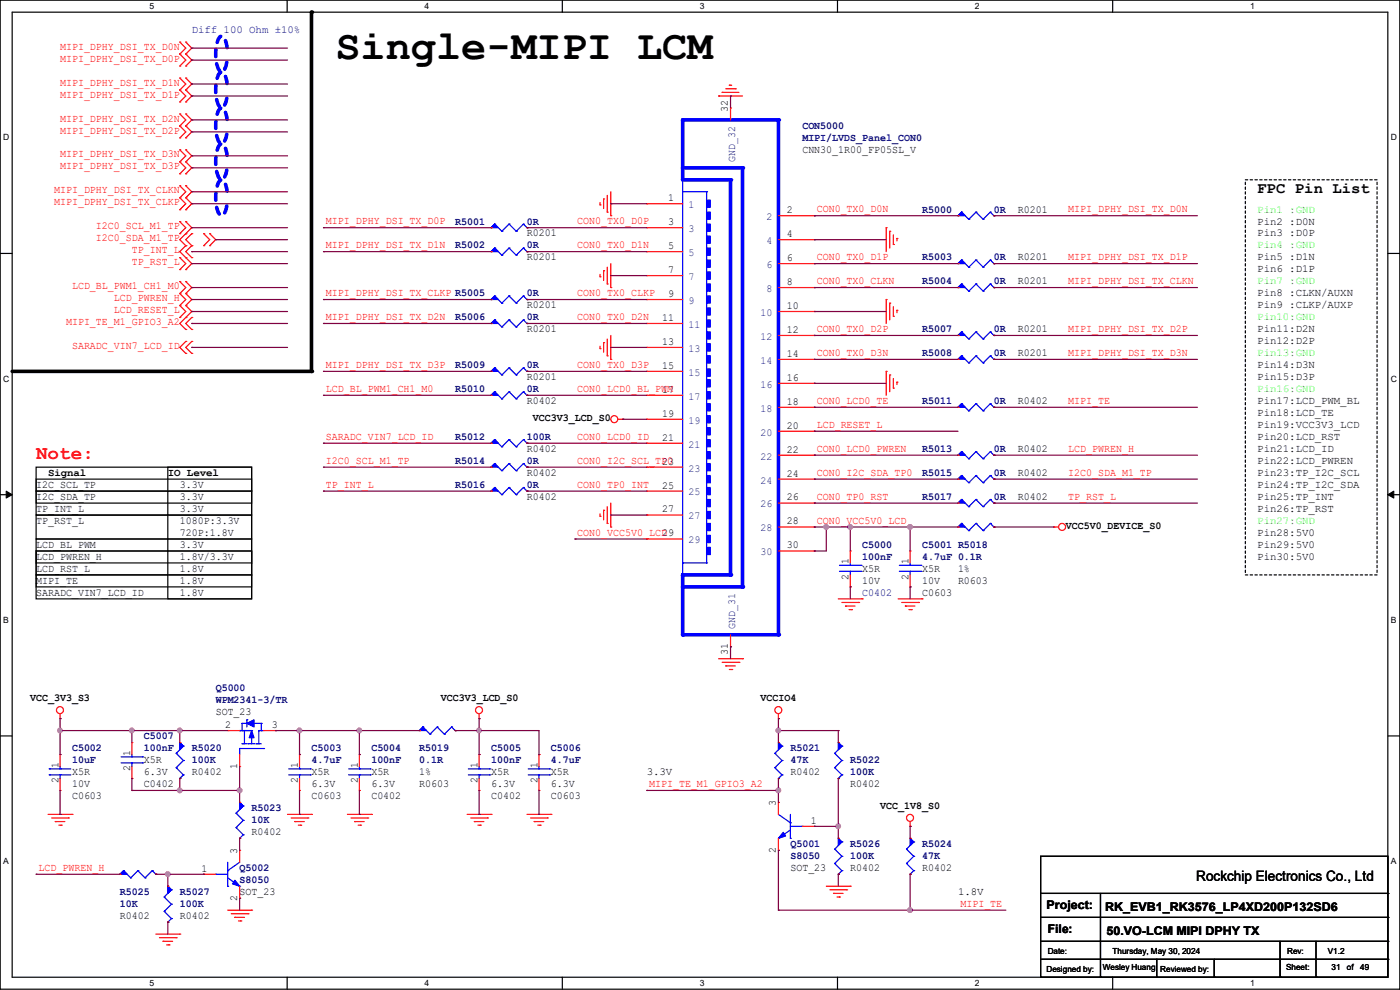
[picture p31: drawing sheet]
<svg xmlns="http://www.w3.org/2000/svg" width="297mm" height="210mm" viewBox="0 0 297 210" stroke-linecap="round" stroke-linejoin="round" font-family="sans-serif">
<defs><g id="words">
<text font-size="8.9" x="71.2" y="12.5">Single-MIPI LCM</text>
<text font-size="4.1" fill="#f00" x="7.7" y="97.5">Note:</text>
<text font-size="3.3" x="266.7" y="40.9">FPC Pin List</text>
<text font-size="3" x="253.8" y="186.9">Rockchip Electronics Co., Ltd</text>
<g font-size="2.5">
<text x="222" y="192.9">Project:</text>
<text x="222.3" y="198">File:</text>
<text x="234.5" y="193.2">RK_EVB1_RK3576_LP4XD200P132SD6</text>
<text x="234.7" y="198.2">50.VO-LCM MIPI DPHY TX</text>
</g>
<g font-size="2.3" fill="#f00">
<text x="12.7" y="10.5">MIPI_DPHY_DSI_TX_D0N</text>
<text x="12.7" y="13.1">MIPI_DPHY_DSI_TX_D0P</text>
<text x="12.7" y="18.2">MIPI_DPHY_DSI_TX_D1N</text>
<text x="12.7" y="20.7">MIPI_DPHY_DSI_TX_D1P</text>
<text x="12.7" y="25.8">MIPI_DPHY_DSI_TX_D2N</text>
<text x="12.7" y="28.3">MIPI_DPHY_DSI_TX_D2P</text>
<text x="12.7" y="33.4">MIPI_DPHY_DSI_TX_D3N</text>
<text x="12.7" y="35.9">MIPI_DPHY_DSI_TX_D3P</text>
<text x="11.5" y="41">MIPI_DPHY_DSI_TX_CLKN</text>
<text x="11.5" y="43.6">MIPI_DPHY_DSI_TX_CLKP</text>
<text x="69.1" y="47.6">MIPI_DPHY_DSI_TX_D0P</text>
<text x="122.5" y="47.6">CON0_TX0_D0P</text>
<text x="173.3" y="45">CON0_TX0_D0N</text>
<text x="226.6" y="45">MIPI_DPHY_DSI_TX_D0N</text>
<text x="20.4" y="51.2">I2C0_SDA_M1_TP</text>
<text x="20.4" y="48.6">I2C0_SCL_M1_TP</text>
<text x="28" y="53.7">TP_INT_L</text>
<text x="69.1" y="52.7">MIPI_DPHY_DSI_TX_D1N</text>
<text x="122.5" y="52.7">CON0_TX0_D1N</text>
<text x="28" y="56.3">TP_RST_L</text>
<text x="173.3" y="55.2">CON0_TX0_D1P</text>
<text x="226.6" y="55.2">MIPI_DPHY_DSI_TX_D1P</text>
<text x="15.3" y="61.3">LCD_BL_PWM1_CH1_M0</text>
<text x="24.2" y="63.9">LCD_PWREN_H</text>
<text x="69.1" y="62.8">MIPI_DPHY_DSI_TX_CLKP R5005</text>
<text x="122.5" y="62.8">CON0_TX0_CLKP</text>
<text x="173.3" y="60.3">CON0_TX0_CLKN</text>
<text x="226.6" y="60.3">MIPI_DPHY_DSI_TX_CLKN</text>
<text x="14" y="69">MIPI_TE_M1_GPIO3_A2</text>
<text x="24.2" y="66.4">LCD_RESET_L</text>
<text x="69.1" y="67.9">MIPI_DPHY_DSI_TX_D2N</text>
<text x="122.5" y="67.9">CON0_TX0_D2N</text>
<text x="173.3" y="70.4">CON0_TX0_D2P</text>
<text x="226.6" y="70.4">MIPI_DPHY_DSI_TX_D2P</text>
<text x="15.3" y="74">SARADC_VIN7_LCD_ID</text>
<text x="173.3" y="75.5">CON0_TX0_D3N</text>
<text x="226.6" y="75.5">MIPI_DPHY_DSI_TX_D3N</text>
<text x="69.1" y="78.1">MIPI_DPHY_DSI_TX_D3P</text>
<text x="69.1" y="83.1">LCD_BL_PWM1_CH1_M0</text>
<text x="122.5" y="78.1">CON0_TX0_D3P</text>
<text x="122.5" y="83.1">CON0_LCD0_BL_PWM</text>
<text x="173.3" y="85.7">CON0_LCD0_TE</text>
<text x="226.6" y="85.7">MIPI_TE</text>
<text x="69.1" y="93.3">SARADC_VIN7_LCD_ID</text>
<text x="122.5" y="93.3">CON0_LCD0_ID</text>
<text x="173.3" y="95.8">CON0_LCD0_PWREN</text>
<text x="173.3" y="90.8">LCD_RESET_L</text>
<text x="226.6" y="95.8">LCD_PWREN_H</text>
<text x="69.1" y="98.4">I2C0_SCL_M1_TP</text>
<text x="122.5" y="98.4">CON0_I2C_SCL_TP0</text>
<text x="173.3" y="100.9">CON0_I2C_SDA_TP0</text>
<text x="226.6" y="100.9">I2C0_SDA_M1_TP</text>
<text x="69.1" y="103.5">TP_INT_L</text>
<text x="122.5" y="103.5">CON0_TP0_INT</text>
<text x="173.3" y="106">CON0_TP0_RST</text>
<text x="226.6" y="106">TP_RST_L</text>
<text x="122.5" y="113.6">CON0_VCC5V0_LCD29</text>
<text x="173.3" y="111.1">CON0_VCC5V0_LCD</text>
<text x="137.7" y="167">MIPI_TE_M1_GPIO3_A2</text>
<text x="8.2" y="184.7">LCD_PWREN_H</text>
<text x="203.8" y="192.4">MIPI_TE</text>
</g>
<g font-size="2.3" fill="#000080">
<text x="40.7" y="7">Diff 100 Ohm ±10%</text>
<text x="170.2" y="27.3">CON5000</text>
<text x="170.2" y="29.8">MIPI/LVDS_Panel_CON0</text>
<text x="96.6" y="47.6">R5001</text>
<text x="111.8" y="47.6">0R</text>
<text x="195.6" y="45.1">R5000</text>
<text x="210.9" y="45.1">0R</text>
<text x="96.6" y="52.7">R5002</text>
<text x="111.8" y="52.7">0R</text>
<text x="195.6" y="55.2">R5003</text>
<text x="210.9" y="55.2">0R</text>
<text x="111.8" y="62.9">0R</text>
<text x="195.6" y="60.3">R5004</text>
<text x="210.9" y="60.3">0R</text>
<text x="96.6" y="67.9">R5006</text>
<text x="111.8" y="67.9">0R</text>
<text x="195.6" y="70.5">R5007</text>
<text x="210.9" y="70.5">0R</text>
<text x="195.6" y="75.6">R5008</text>
<text x="210.9" y="75.6">0R</text>
<text x="96.6" y="83.2">R5010</text>
<text x="96.6" y="78.1">R5009</text>
<text x="111.8" y="83.2">0R</text>
<text x="111.8" y="78.1">0R</text>
<text x="195.6" y="85.7">R5011</text>
<text x="210.9" y="85.7">0R</text>
<text x="96.6" y="93.3">R5012</text>
<text x="111.8" y="93.3">100R</text>
<text x="195.6" y="95.9">R5013</text>
<text x="210.9" y="95.9">0R</text>
<text x="96.6" y="98.4">R5014</text>
<text x="111.8" y="98.4">0R</text>
<text x="195.6" y="101">R5015</text>
<text x="210.9" y="101">0R</text>
<text x="96.6" y="103.5">R5016</text>
<text x="111.8" y="103.5">0R</text>
<text x="195.6" y="106">R5017</text>
<text x="210.9" y="106">0R</text>
<text x="182.9" y="116.2">C5000</text>
<text x="182.9" y="118.7">100nF</text>
<text x="195.6" y="116.2">C5001 R5018</text>
<text x="195.6" y="118.7">4.7uF 0.1R</text>
<text x="182.9" y="126.4">C0402</text>
<text x="45.8" y="146.7">Q5000</text>
<text x="45.8" y="149.2">WPM2341-3/TR</text>
<text x="15.3" y="159.4">C5002</text>
<text x="15.3" y="161.9">10uF</text>
<text x="30.5" y="156.8">C5007</text>
<text x="30.5" y="159.4">100nF</text>
<text x="40.7" y="159.4">R5020</text>
<text x="40.7" y="161.9">100K</text>
<text x="66.1" y="159.4">C5003</text>
<text x="66.1" y="161.9">4.7uF</text>
<text x="78.8" y="159.4">C5004</text>
<text x="78.8" y="161.9">100nF</text>
<text x="88.9" y="159.4">R5019</text>
<text x="88.9" y="161.9">0.1R</text>
<text x="104.2" y="159.4">C5005</text>
<text x="104.2" y="161.9">100nF</text>
<text x="116.9" y="159.4">C5006</text>
<text x="116.9" y="161.9">4.7uF</text>
<text x="167.7" y="159.4">R5021</text>
<text x="167.7" y="161.9">47K</text>
<text x="180.4" y="161.9">R5022</text>
<text x="180.4" y="164.5">100K</text>
<text x="53.4" y="172.1">R5023</text>
<text x="53.4" y="174.6">10K</text>
<text x="167.7" y="179.7">Q5001</text>
<text x="180.4" y="179.7">R5026</text>
<text x="195.6" y="179.7">R5024</text>
<text x="50.8" y="184.8">Q5002</text>
<text x="167.7" y="182.2">S8050</text>
<text x="180.4" y="182.2">100K</text>
<text x="195.6" y="182.2">47K</text>
<text x="25.4" y="189.9">R5025</text>
<text x="38.1" y="189.9">R5027</text>
<text x="50.8" y="187.3">S8050</text>
<text x="25.4" y="192.4">10K</text>
<text x="38.1" y="192.4">100K</text>
</g>
<g font-size="2.3">
<text x="154.4" y="23.7" transform="rotate(-90 154.4 23.7)">32</text>
<text x="170.2" y="32.4">CNN30_1R00_FP05SL_V</text>
<text x="141.8" y="42.7">1</text>
<text x="141.8" y="47.8">3</text>
<text x="166.9" y="45.2">2</text>
<text x="215.9" y="45.1">R0201</text>
<text x="266.7" y="47.6">Pin2 :D0N</text>
<text x="111.8" y="50.2">R0201</text>
<text x="141.8" y="52.8">5</text>
<text x="166.9" y="50.3">4</text>
<text x="266.7" y="50.2">Pin3 :D0P</text>
<text x="111.8" y="55.2">R0201</text>
<text x="141.8" y="57.9">7</text>
<text x="166.9" y="55.4">6</text>
<text x="215.9" y="55.2">R0201</text>
<text x="266.7" y="57.8">Pin6 :D1P</text>
<text x="266.7" y="55.2">Pin5 :D1N</text>
<text x="111.8" y="65.4">R0201</text>
<text x="141.8" y="63">9</text>
<text x="166.9" y="60.5">8</text>
<text x="166.9" y="65.5">10</text>
<text x="215.9" y="60.3">R0201</text>
<text x="266.7" y="65.4">Pin9 :CLKP/AUXP</text>
<text x="266.7" y="62.9">Pin8 :CLKN/AUXN</text>
<text x="111.8" y="70.5">R0201</text>
<text x="140.5" y="68.1">11</text>
<text x="166.9" y="70.6">12</text>
<text x="215.9" y="70.5">R0201</text>
<text x="266.7" y="70.5">Pin11:D2N</text>
<text x="140.5" y="73.2">13</text>
<text x="166.9" y="75.7">14</text>
<text x="215.9" y="75.6">R0201</text>
<text x="266.7" y="73">Pin12:D2P</text>
<text x="111.8" y="80.6">R0201</text>
<text x="140.5" y="78.2">15</text>
<text x="140.5" y="83.3">17</text>
<text x="166.9" y="80.8">16</text>
<text x="266.7" y="80.6">Pin15:D3P</text>
<text x="266.7" y="78.1">Pin14:D3N</text>
<text x="111.8" y="85.7">R0402</text>
<text x="113.1" y="89.3">VCC3V3_LCD_S0</text>
<text x="140.5" y="88.4">19</text>
<text x="166.9" y="85.9">18</text>
<text x="215.9" y="85.7">R0402</text>
<text x="266.7" y="88.3">Pin18:LCD_TE</text>
<text x="266.7" y="85.7">Pin17:LCD_PWM_BL</text>
<text x="111.8" y="95.9">R0402</text>
<text x="140.5" y="93.5">21</text>
<text x="166.9" y="90.9">20</text>
<text x="215.9" y="95.9">R0402</text>
<text x="266.7" y="95.9">Pin21:LCD_ID</text>
<text x="266.7" y="90.8">Pin19:VCC3V3_LCD</text>
<text x="266.7" y="93.3">Pin20:LCD_RST</text>
<text x="10.2" y="101">Signal</text>
<text x="35.6" y="101">IO Level</text>
<text x="111.8" y="101">R0402</text>
<text x="140.5" y="98.6">23</text>
<text x="166.9" y="96">22</text>
<text x="166.9" y="101.1">24</text>
<text x="215.9" y="101">R0402</text>
<text x="266.7" y="98.4">Pin22:LCD_PWREN</text>
<text x="266.7" y="101">Pin23:TP_I2C_SCL</text>
<text x="7.7" y="106">I2C_SDA_TP</text>
<text x="7.7" y="103.5">I2C_SCL_TP</text>
<text x="38.1" y="103.5">3.3V</text>
<text x="38.1" y="106">3.3V</text>
<text x="111.8" y="106">R0402</text>
<text x="140.5" y="103.6">25</text>
<text x="166.9" y="106.2">26</text>
<text x="215.9" y="106">R0402</text>
<text x="266.7" y="103.5">Pin24:TP_I2C_SDA</text>
<text x="266.7" y="106">Pin25:TP_INT</text>
<text x="7.7" y="111.1">TP_RST_L</text>
<text x="7.7" y="108.6">TP_INT_L</text>
<text x="38.1" y="108.6">3.3V</text>
<text x="38.1" y="111.1">1080P:3.3V</text>
<text x="38.1" y="113.7">720P:1.8V</text>
<text x="140.5" y="108.7">27</text>
<text x="166.9" y="111.3">28</text>
<text x="226.1" y="112.1">VCC5V0_DEVICE_S0</text>
<text x="266.7" y="108.6">Pin26:TP_RST</text>
<text x="266.7" y="113.7">Pin28:5V0</text>
<text x="7.7" y="118.7">LCD_PWREN_H</text>
<text x="7.7" y="116.2">LCD_BL_PWM</text>
<text x="38.1" y="116.2">3.3V</text>
<text x="38.1" y="118.7">1.8V/3.3V</text>
<text x="166.9" y="116.3">30</text>
<text x="180" y="119.7" transform="rotate(-90 180 119.7)">1</text>
<text x="192.7" y="119.7" transform="rotate(-90 192.7 119.7)">1</text>
<text x="266.7" y="116.2">Pin29:5V0</text>
<text x="266.7" y="118.7">Pin30:5V0</text>
<text x="7.7" y="121.3">LCD_RST_L</text>
<text x="7.7" y="123.8">MIPI_TE</text>
<text x="38.1" y="123.8">1.8V</text>
<text x="38.1" y="121.3">1.8V</text>
<text x="180" y="123" transform="rotate(-90 180 123)">2</text>
<text x="182.9" y="121.3">X5R</text>
<text x="182.9" y="123.8">10V</text>
<text x="192.7" y="123" transform="rotate(-90 192.7 123)">2</text>
<text x="195.6" y="121.3">X5R</text>
<text x="195.6" y="123.8">10V</text>
<text x="203.2" y="123.8">R0603</text>
<text x="203.2" y="121.3">1%</text>
<text x="7.7" y="126.4">SARADC_VIN7_LCD_ID</text>
<text x="38.1" y="126.4">1.8V</text>
<text x="195.6" y="126.4">C0603</text>
<text x="154.4" y="139" transform="rotate(-90 154.4 139)">31</text>
<text x="6.4" y="148.7">VCC_3V3_S3</text>
<text x="93.5" y="148.7">VCC3V3_LCD_S0</text>
<text x="161.3" y="148.7">VCCIO4</text>
<text x="45.8" y="151.8">SOT_23</text>
<text x="47.8" y="154.4">2</text>
<text x="57.7" y="154.4">3</text>
<text x="27.6" y="160.3" transform="rotate(-90 27.6 160.3)">1</text>
<text x="30.5" y="161.9">X5R</text>
<text x="12.4" y="166.2" transform="rotate(-90 12.4 166.2)">2</text>
<text x="12.4" y="162.9" transform="rotate(-90 12.4 162.9)">1</text>
<text x="15.3" y="164.5">X5R</text>
<text x="15.3" y="167">10V</text>
<text x="27.6" y="163.6" transform="rotate(-90 27.6 163.6)">2</text>
<text x="30.5" y="167">C0402</text>
<text x="30.5" y="164.5">6.3V</text>
<text x="40.7" y="164.5">R0402</text>
<text x="50.3" y="163.1" transform="rotate(-90 50.3 163.1)">1</text>
<text x="63.2" y="166.2" transform="rotate(-90 63.2 166.2)">2</text>
<text x="63.2" y="162.9" transform="rotate(-90 63.2 162.9)">1</text>
<text x="66.1" y="164.5">X5R</text>
<text x="66.1" y="167">6.3V</text>
<text x="75.9" y="166.2" transform="rotate(-90 75.9 166.2)">2</text>
<text x="75.9" y="162.9" transform="rotate(-90 75.9 162.9)">1</text>
<text x="78.8" y="164.5">X5R</text>
<text x="78.8" y="167">6.3V</text>
<text x="88.9" y="167">R0603</text>
<text x="88.9" y="164.5">1%</text>
<text x="101.3" y="166.2" transform="rotate(-90 101.3 166.2)">2</text>
<text x="101.3" y="162.9" transform="rotate(-90 101.3 162.9)">1</text>
<text x="104.2" y="164.5">X5R</text>
<text x="104.2" y="167">6.3V</text>
<text x="114" y="166.2" transform="rotate(-90 114 166.2)">2</text>
<text x="114" y="162.9" transform="rotate(-90 114 162.9)">1</text>
<text x="116.9" y="164.5">X5R</text>
<text x="116.9" y="167">6.3V</text>
<text x="137.2" y="164.5">3.3V</text>
<text x="167.7" y="164.5">R0402</text>
<text x="180.4" y="167">R0402</text>
<text x="15.3" y="169.5">C0603</text>
<text x="66.1" y="169.5">C0603</text>
<text x="78.8" y="169.5">C0402</text>
<text x="104.2" y="169.5">C0402</text>
<text x="116.9" y="169.5">C0603</text>
<text x="164.6" y="171" transform="rotate(-90 164.6 171)">3</text>
<text x="186.7" y="171.6">VCC_1V8_S0</text>
<text x="53.4" y="177.2">R0402</text>
<text x="172" y="174.8">1</text>
<text x="42.7" y="184.9">1</text>
<text x="50.3" y="181.1" transform="rotate(-90 50.3 181.1)">3</text>
<text x="164.6" y="180.9" transform="rotate(-90 164.6 180.9)">2</text>
<text x="167.7" y="184.8">SOT_23</text>
<text x="180.4" y="184.8">R0402</text>
<text x="195.6" y="184.8">R0402</text>
<text x="50.3" y="191.1" transform="rotate(-90 50.3 191.1)">2</text>
<text x="50.8" y="189.9">SOT_23</text>
<text x="203.2" y="189.9">1.8V</text>
<text x="25.4" y="194.9">R0402</text>
<text x="38.1" y="194.9">R0402</text>
</g>
<g font-size="2.3" fill="#004080">
<text x="156" y="34.3" transform="rotate(-90 156 34.3)">GND_32</text>
<text x="146.1" y="44.2">1</text>
<text x="162.6" y="46.7">2</text>
<text x="146.1" y="49.2">3</text>
<text x="162.6" y="51.8">4</text>
<text x="146.1" y="54.3">5</text>
<text x="146.1" y="59.4">7</text>
<text x="162.6" y="56.9">6</text>
<text x="146.1" y="64.5">9</text>
<text x="162.6" y="61.9">8</text>
<text x="146.1" y="69.6">11</text>
<text x="161.3" y="67">10</text>
<text x="146.1" y="74.6">13</text>
<text x="161.3" y="72.1">12</text>
<text x="161.3" y="77.2">14</text>
<text x="146.1" y="79.7">15</text>
<text x="161.3" y="82.3">16</text>
<text x="146.1" y="84.8">17</text>
<text x="146.1" y="89.9">19</text>
<text x="161.3" y="87.3">18</text>
<text x="146.1" y="95">21</text>
<text x="161.3" y="92.4">20</text>
<text x="146.1" y="100">23</text>
<text x="161.3" y="97.5">22</text>
<text x="146.1" y="105.1">25</text>
<text x="161.3" y="102.6">24</text>
<text x="161.3" y="107.7">26</text>
<text x="146.1" y="110.2">27</text>
<text x="161.3" y="112.7">28</text>
<text x="146.1" y="115.3">29</text>
<text x="161.3" y="117.8">30</text>
<text x="156" y="133.4" transform="rotate(-90 156 133.4)">GND_31</text>
</g>
<g font-size="2.3" fill="#0f0">
<text x="266.7" y="45.1">Pin1 :GND</text>
<text x="266.7" y="52.7">Pin4 :GND</text>
<text x="266.7" y="60.3">Pin7 :GND</text>
<text x="266.7" y="67.9">Pin10:GND</text>
<text x="266.7" y="75.6">Pin13:GND</text>
<text x="266.7" y="83.2">Pin16:GND</text>
<text x="266.7" y="111.1">Pin27:GND</text>
</g>
<g font-size="1.8">
<text x="31.7" y="1.9">5</text>
<text x="90.1" y="1.9">4</text>
<text x="148.5" y="1.9">3</text>
<text x="206.8" y="1.9">2</text>
<text x="265.2" y="1.9">1</text>
<text x=".7" y="29.8">D</text>
<text x="295.1" y="29.8">D</text>
<text x=".7" y="80.9">C</text>
<text x="295.1" y="80.9">C</text>
<text x=".7" y="132.1">B</text>
<text x="295.1" y="132.1">B</text>
<text x=".7" y="183.3">A</text>
<text x="295.1" y="183.3">A</text>
<text x="222.3" y="202.3">Date:</text>
<text x="236" y="202.3">Thursday, May 30, 2024</text>
<text x="273.1" y="202.3">Rev:</text>
<text x="281.7" y="202.3">V1.2</text>
<text x="31.7" y="209.2">5</text>
<text x="90.1" y="209.2">4</text>
<text x="148.5" y="209.2">3</text>
<text x="206.8" y="209.2">2</text>
<text x="222" y="206.1">Designed by:</text>
<text x="234" y="205.9">Wesley Huang</text>
<text x="246.2" y="206.1">Reviewed by:</text>
<text x="265.2" y="209.2">1</text>
<text x="272.8" y="205.9">Sheet:</text>
<text x="282.5" y="205.9">31</text>
<text x="285.7" y="205.9">of</text>
<text x="288.6" y="205.9">49</text>
</g>
</g></defs>
<path d="M0 0h297v209.8h-297zM2.6 2.6h291.8v204.7h-291.8z" fill="none" stroke="#000" stroke-width=".25"/>
<g fill="#fff">
<path d="M31.7 .3h1v2h-1z"/>
<path d="M31.7 207.6h1v1.9h-1z"/>
</g>
<path d="M60.9 0v2.6M60.9 207.3v2.5" fill="none" stroke="#000" stroke-width=".25"/>
<g fill="#fff">
<path d="M90.1 .3h1v2h-1z"/>
<path d="M90.1 207.6h1v1.9h-1z"/>
</g>
<path d="M119.3 0v2.6M119.3 207.3v2.5" fill="none" stroke="#000" stroke-width=".25"/>
<g fill="#fff">
<path d="M148.5 .3h.9v2h-.9z"/>
<path d="M148.5 207.6h.9v1.9h-.9z"/>
</g>
<path d="M177.7 0v2.6M177.7 207.3v2.5" fill="none" stroke="#000" stroke-width=".25"/>
<g fill="#fff">
<path d="M206.8 .3h1v2h-1z"/>
<path d="M206.8 207.6h1v1.9h-1z"/>
</g>
<path d="M236.1 0v2.6M236.1 207.3v2.5" fill="none" stroke="#000" stroke-width=".25"/>
<g fill="#fff">
<path d="M265.2 .3h1v2h-1z"/>
<path d="M265.2 207.6h1v1.9h-1z"/>
<path d="M.7 28.2h1.2v1.9h-1.2z"/>
<path d="M295.1 28.2h1.2v1.9h-1.2z"/>
<path d="M.7 79.3h1.2v2h-1.2z"/>
<path d="M295.1 79.3h1.2v2h-1.2z"/>
</g>
<path d="M0 53.8h2.6M294.4 53.8h2.6" fill="none" stroke="#000" stroke-width=".25"/>
<g fill="#fff">
<path d="M.7 130.5h1.2v2h-1.2z"/>
<path d="M295.1 130.5h1.1v2h-1.1z"/>
</g>
<path d="M0 104.9h2.6M294.4 104.9h2.6" fill="none" stroke="#000" stroke-width=".25"/>
<path d="M1.3 104.2l1.3 .7-1.3 .8zM294.4 104.9l1.3-.7v1.5z" fill="#000" stroke="#000" stroke-width=".21"/>
<g fill="#fff">
<path d="M.7 181.7h1.2v2h-1.2z"/>
<path d="M295.1 181.7h1.1v2h-1.1z"/>
</g>
<g fill="none" stroke="#000" stroke-width=".25">
<path d="M7.7 99.1h45.7v5.1h-45.7zM35.6 99.1h17.8v27.9h-17.8zM7.7 101.6h45.7v5.1h-45.7zM7.7 116.9h45.7v5.1h-45.7zM7.7 104.2h45.7v5.1h-45.7zM7.7 109.3h45.7v5h-45.7zM7.7 116.9h45.7v7.6h-45.7zM7.7 114.3h45.7v5.1h-45.7zM7.7 122h45.7v5h-45.7zM0 156.1h2.6M294.4 156.1h2.6M220.8 181.7h73.6v25.6h-73.6z"/>
<path d="M220.8 189.5h73.6M220.8 194.6h73.6M220.8 199.7h73.6M233.5 189.5v17.8M271.6 199.7v7.6M279.2 199.7v7.6M294.4 189.5h.1M294.4 194.6h.1M294.4 199.7h.1M220.8 203.5h73.6M233.5 207.3h.1M245.4 207.3h.1"/>
<path d="M245.4 203.5v3.8M257.6 207.3h.1M257.6 203.5v3.8M271.6 207.3h.1M279.2 207.3h.1M294.4 203.5h.1"/>
</g>
<path d="M48.2 10.1l-.1-.7a2.1 2.1 0 0 0-1.1-1.7 1.6 1.6 0 0 0-1 1.4 8.9 8.9 0 0 0 .5 5.8l.5 .3a1.53 1.53 0 0 0 1-1.3l.2-1.5M48.2 17.7l-.1-.7a2.1 2.1 0 0 0-1.1-1.7 1.6 1.6 0 0 0-1 1.4 8.9 8.9 0 0 0 .5 5.8l.5 .4a1.53 1.53 0 0 0 1-1.4l.2-1.5M48.2 25.3l-.1-.7a2.1 2.1 0 0 0-1.1-1.7 1.6 1.6 0 0 0-1 1.4 8.9 8.9 0 0 0 .5 5.8l.5 .4a1.53 1.53 0 0 0 1-1.4l.2-1.4M48.2 33l-.1-.7a2.1 2.1 0 0 0-1.1-1.8 1.6 1.6 0 0 0-1 1.4 8.9 8.9 0 0 0 .5 5.8l.5 .4a1.53 1.53 0 0 0 1-1.4l.2-1.4M48.2 40.6l-.1-.7a2.1 2.1 0 0 0-1.1-1.8 1.6 1.6 0 0 0-1 1.5 8.9 8.9 0 0 0 .5 5.7l.5 .4a1.53 1.53 0 0 0 1-1.3l.2-1.5" fill="none" stroke="#00f" stroke-width=".76" stroke-dasharray="1.5 1.5"/>
<path d="M264.2 38.1h27.9v83.9h-27.9z" fill="none" stroke="#000" stroke-width=".25" stroke-dasharray=".5"/>
<path d="M66.1 2.6v76.2h-63.5" fill="none" stroke="#000" stroke-width=".76"/>
<g fill="#000">
<circle cx="66.1" cy="2.6" r=".38"/>
<circle cx="66.1" cy="78.8" r=".38"/>
</g>
<g fill="none" stroke="#f00" stroke-width=".25">
<path d="M38.1 11.5h.1M38.1 8.9h.1M38.1 14h.1M38.1 19.1h.1M38.1 16.6h.1M38.1 8.9l1.3 1.3-1.3 1.3M38.1 11.5l1.3 1.2-1.3 1.3M38.1 16.6l1.3 1.2-1.3 1.3M38.1 19.1l1.3 1.3-1.3 1.2M39.4 8.9h.1M39.4 11.5h.1M39.4 14h.1"/>
<path d="M39.4 16.6h.1M39.4 19.1h.1M39.4 8.9l1.3 1.3-1.3 1.3M39.4 11.5l1.3 1.2-1.3 1.3M39.4 16.6l1.3 1.2-1.3 1.3M39.4 19.1l1.3 1.3-1.3 1.2M153.2 19.6h.1M153.2 19.6h3.6M154 18.8h2M154.7 18.1h.1M154.7 18.1h.5M156 18.8h.1"/>
<path d="M38.1 21.6h.1M38.1 26.7h.1M38.1 24.2h.1M38.1 29.3h.1M38.1 34.3h.1M38.1 31.8h.1M38.1 36.9h.1M38.1 39.4h.1M38.1 24.2l1.3 1.2-1.3 1.3M38.1 26.7l1.3 1.3-1.3 1.3M38.1 31.8l1.3 1.3-1.3 1.2M38.1 34.3l1.3 1.3-1.3 1.3"/>
<path d="M38.1 39.4l1.3 1.3-1.3 1.3M39.4 21.6h.1M39.4 24.2h.1M39.4 26.7h.1M39.4 29.3h.1M39.4 31.8h.1M39.4 34.3h.1M39.4 36.9h.1M39.4 39.4h.1M39.4 24.2l1.3 1.2-1.3 1.3M39.4 26.7l1.3 1.3-1.3 1.3M39.4 31.8l1.3 1.3-1.3 1.2"/>
<path d="M39.4 34.3l1.3 1.3-1.3 1.3M39.4 39.4l1.3 1.3-1.3 1.3M152.4 20.4h.1M152.4 20.4h5.1M38.1 59.7h.1M38.1 49.6h.1M38.1 47h.1M38.1 57.2h.1M38.1 54.7h.1M38.1 42h.1M38.1 44.5h.1M38.1 54.7l1.3 1.2-1.3 1.3"/>
<path d="M38.1 59.7l1.3 1.3-1.3 1.3M38.1 47l1.3 1.3-1.3 1.3M38.1 42l1.3 1.2-1.3 1.3M39.4 52.1h.1M39.4 49.6h.1M39.4 59.7h.1M39.4 47h.1M39.4 54.7h.1M39.4 57.2h.1M39.4 42h.1M39.4 44.5h.1M39.4 52.1l-1.3 1.3 2.6 2.5-1.3 1.3"/>
<path d="M39.4 47l1.3 1.3-2.6 2.5 1.3 1.3M39.4 59.7l1.3 1.3-1.3 1.3M39.4 42l1.3 1.2-1.3 1.3M40.7 52.1h.1M40.7 49.6h.1M40.7 54.7h.1M40.7 49.6l-1.3 1.2 1.3 1.3M40.7 52.1l-1.3 1.3 1.3 1.3M43.2 52.1h.1M43.2 49.6h.1M43.2 49.6l1.3 1.2-1.3 1.3M44.5 49.6h.1"/>
<path d="M44.5 52.1h.1M44.5 49.6l1.3 1.2-1.3 1.3M104.2 48.3h.1M104.2 53.4h.1M111.8 48.3h.1M111.8 53.4h.1M127.3 43.5h.1M127.3 58.7h.1M127.3 43v.5M127.3 58.2v.5M128.1 42.2h.1M128.1 57.4h.1"/>
<path d="M128.1 42.2v2M128.1 57.4v2.1M128.8 45h.1M128.8 41.4v3.6M128.8 56.7v3.5M129.6 45.8h.1M129.6 40.7v5.1M129.6 55.9v5.1M188 48.3h.1M188 48.3v5.1M188.8 49.1h.1M188.8 49.1v3.5"/>
<path d="M189.5 51.9h.1M189.5 49.8v2.1M190.3 50.6h.1M190.3 50.6v.5M203.2 55.9h.1M210.9 55.9h.1M38.1 62.3h.1M38.1 67.4h.1M38.1 64.8h.1M38.1 64.8l1.3 1.3-1.3 1.3M38.1 62.3l1.3 1.2-1.3 1.3M39.4 62.3h.1"/>
<path d="M39.4 64.8h.1M39.4 67.4h.1M39.4 75h.1M39.4 72.4h.1M39.4 69.9h.1M39.4 64.8l1.3 1.3-2.6 2.5 1.3 1.3M39.4 62.3l1.3 1.2-1.3 1.3M39.4 72.4l-1.3 1.3 1.3 1.3M40.7 75h.1M40.7 72.4h.1M40.7 67.4h.1M40.7 69.9h.1"/>
<path d="M40.7 72.4l-1.3 1.3 1.3 1.3M40.7 67.4l-1.3 1.2 1.3 1.3M127.3 74h.1M127.3 73.4v.6M128.1 72.7h.1M128.1 72.7v2M128.8 60.2h.1M128.8 75.5h.1M128.8 71.9v3.6M129.6 61h.1M129.6 76.2h.1M129.6 71.2v5"/>
<path d="M188 63.5h.1M188 78.8h.1M188 63.5v5.1M188 78.8v5.1M188.8 64.3h.1M188.8 79.5h.1M188.8 64.3v3.6M188.8 79.5v3.6M189.5 67.1h.1M189.5 65.1v2M190.3 65.8h.1M190.3 65.8v.5"/>
<path d="M203.2 61h.1M210.9 61h.1M104.2 83.9h.1M111.8 83.9h.1M131.1 88.9h1M132.1 88.9h.1M189.5 82.3h.1M189.5 80.3v2M190.3 81.1h.1M190.3 81.1v.5M203.2 86.4h.1M210.9 86.4h.1"/>
<path d="M104.2 104.2h.1M111.8 104.2h.1M127.3 109.5h.1M127.3 109v.5M128.1 108.2h.1M128.1 108.2v2.1M128.8 111h.1M128.8 107.5v3.5M129.6 111.8h.1M129.6 106.7v5.1M193.1 116.9h.1M193.1 116.9v2.5"/>
<path d="M223.6 111.8h.1M223.6 111.8h1M152.4 139.7h5.1M157.5 139.7h.1M177.8 127h5.1M178.6 127.8h3.6M179.4 128.6h.1M179.4 128.6h2M180.1 129.3h.5M180.6 129.3h.1M182.2 127.8h.1M182.9 127h.1"/>
<path d="M190.5 127h5.1M191.3 127.8h3.6M192.1 128.6h.1M192.1 128.6h2M192.8 129.3h.5M193.1 124.5h.1M193.1 122v2.5M193.3 129.3h.1M194.9 127.8h.1M195.6 127h.1M12.7 152.4h.1M12.7 151.4v1"/>
<path d="M28 157.5h.1M28 157.5v2.6M88.9 155h.1M96.6 155h.1M101.6 152.4h.1M101.6 151.4v1M153.2 140.5h3.6M154 141.3h.1M154 141.3h2M154.7 142h.5M155.2 142h.1M156.8 140.5h.1"/>
<path d="M165.1 152.4h.1M165.1 151.4v1M10.2 172.8h5.1M11 173.5h3.5M11.7 174.3h.1M11.7 174.3h2.1M12.5 175h.5M12.7 160.1h.1M12.7 167.7h.1M12.7 160.1v2.5M12.7 165.1v2.6M13 175h.1"/>
<path d="M14.5 173.5h.1M15.3 172.8h.1M28 165.1h.1M28 162.6v2.5M61 172.8h5.1M61.8 173.5h3.5M62.5 174.3h.1M62.5 174.3h2.1M63.3 175h.5M63.8 175h.1M65.3 173.5h.1M66.1 172.8h.1"/>
<path d="M73.7 172.8h5.1M74.5 173.5h3.5M75.2 174.3h.1M75.2 174.3h2.1M76 175h.5M76.5 175h.1M78 173.5h.1M78.8 172.8h.1M99.1 172.8h5.1M99.9 173.5h3.5M100.6 174.3h.1M100.6 174.3h2.1"/>
<path d="M101.4 175h.5M101.9 175h.1M103.4 173.5h.1M104.2 172.8h.1M111.8 172.8h5.1M112.6 173.5h3.5M113.3 174.3h.1M113.3 174.3h2.1M114.1 175h.5M114.3 160.1h.1M114.3 167.7h.1M114.3 160.1v2.5"/>
<path d="M114.3 165.1v2.6M114.6 175h.1M116.1 173.5h.1M116.9 172.8h.1M193.1 175.3h.1M193.1 177.8h.1M193.1 174.3v1M33.1 198.2h5M33.8 198.9h3.6M34.6 199.7h.1M34.6 199.7h2M37.4 198.9h.1"/>
<path d="M38.1 198.2h.1M48.3 193.1h5.1M49.1 193.8h3.5M49.8 194.6h.1M49.8 194.6h2.1M50.6 195.4h.5M51.1 195.4h.1M52.6 193.8h.1M53.4 193.1h.1M175.3 188h5.1M176.1 188.8h3.5M176.8 189.5h.1"/>
<path d="M176.8 189.5h2.1M177.6 190.3h.5M178.1 190.3h.1M179.6 188.8h.1M180.4 188h.1M193.1 185.5h.1M35.3 200.4h.6M35.9 200.4h.1"/>
<circle cx="130.3" cy="88.9" r=".74"/>
<circle cx="225.3" cy="111.8" r=".74"/>
<circle cx="12.7" cy="150.6" r=".74"/>
<circle cx="101.6" cy="150.6" r=".74"/>
<circle cx="165.1" cy="150.6" r=".74"/>
<circle cx="193.1" cy="173.5" r=".74"/>
</g>
<g fill="none" stroke="#00f" stroke-width=".25">
<path d="M104.9 47.5h.1M104.9 52.6h.1M104.9 47.5l-.7 .8M104.9 47.5l1.6 1.6M104.9 52.6l-.7 .8M104.9 52.6l1.6 1.5M106.5 49.1h.1M106.5 54.1h.1M108 47.5h.1M108 52.6h.1M108 47.5l-1.5 1.6M108 47.5l1.5 1.6"/>
<path d="M108 52.6l-1.5 1.5M108 52.6l1.5 1.5M109.5 49.1h.1M109.5 54.1h.1M111 47.5h.1M111 52.6h.1M111 47.5l-1.5 1.6M111 47.5l.8 .8M111 52.6l-1.5 1.5M111 52.6l.8 .8M111.8 48.3h.1M111.8 53.4h.1"/>
<path d="M204 55.2h.1M204 55.2l-.8 .7M204 55.2l1.5 1.5M205.5 56.7h.1M207.1 55.2h.1M207.1 55.2l-1.6 1.5M207.1 55.2l1.5 1.5M208.6 56.7h.1M210.1 55.2h.1M210.1 55.2l-1.5 1.5M210.1 55.2l.8 .7M210.9 55.9h.1"/>
<path d="M204 60.2h.1M204 60.2l-.8 .8M204 60.2l1.5 1.6M205.5 61.8h.1M207.1 60.2h.1M207.1 60.2l-1.6 1.6M207.1 60.2l1.5 1.6M208.6 61.8h.1M210.1 60.2h.1M210.1 60.2l-1.5 1.6M210.1 60.2l.8 .8M210.9 61h.1"/>
<path d="M104.9 83.1h.1M104.9 83.1l-.7 .8M104.9 83.1l1.6 1.5M106.5 84.6h.1M108 83.1h.1M108 83.1l-1.5 1.5M108 83.1l1.5 1.5M109.5 84.6h.1M111 83.1h.1M111 83.1l-1.5 1.5M111 83.1l.8 .8M111.8 83.9h.1"/>
<path d="M204 85.6h.1M204 85.6l-.8 .8M204 85.6l1.5 1.6M205.5 87.2h.1M207.1 85.6h.1M207.1 85.6l-1.6 1.6M207.1 85.6l1.5 1.6M208.6 87.2h.1M210.1 85.6h.1M210.1 85.6l-1.5 1.6M210.1 85.6l.8 .8M210.9 86.4h.1"/>
<path d="M104.9 103.4h.1M104.9 103.4l-.7 .8M104.9 103.4l1.6 1.5M106.5 104.9h.1M108 103.4h.1M108 103.4l-1.5 1.5M108 103.4l1.5 1.5M109.5 104.9h.1M111 103.4h.1M111 103.4l-1.5 1.5M111 103.4l.8 .8M111.8 104.2h.1"/>
<path d="M190.8 119.9h4.6M193.1 119.9h.1M193.1 119.4v.5M195.4 119.9h.1M190.8 121.2h4.6M193.1 121.2h.1M193.1 121.2v.8M195.4 121.2h.1M89.7 154.2h.1M89.7 154.2l-.8 .8M89.7 154.2l1.5 1.5M91.2 155.7h.1"/>
<path d="M92.8 154.2h.1M92.8 154.2l-1.6 1.5M92.8 154.2l1.5 1.5M94.3 155.7h.1M95.8 154.2h.1M95.8 154.2l-1.5 1.5M95.8 154.2l.8 .8M96.6 155h.1M10.5 164.4h.1M10.5 163.1h.1M10.5 164.4h4.5M10.5 163.1h4.5"/>
<path d="M12.7 163.1h.1M12.7 164.4h.1M12.7 162.6v.5M12.7 164.4v.7M25.7 161.8h4.6M25.7 160.6h4.6M28 160.6h.1M28 161.8h.1M28 160.1v.5M28 161.8v.8M30.3 161.8h.1M30.3 160.6h.1"/>
<path d="M112.1 164.4h4.5M112.1 163.1h4.5M114.3 163.1h.1M114.3 164.4h.1M114.3 162.6v.5M114.3 164.4v.7M116.6 164.4h.1M116.6 163.1h.1M193.1 177.8l.7 .8M193.8 178.6h.1M193.8 178.6l-1.5 1.5M192.3 180.1h.1"/>
<path d="M192.3 183.2h.1M192.3 180.1l1.5 1.6M192.3 183.2l1.5 1.5M193.1 185.5h.1M193.8 181.7h.1M193.8 184.7h.1M193.8 181.7l-1.5 1.5M193.8 184.7l-.7 .8"/>
</g>
<g fill="#00f" stroke="#00f" stroke-width=".25">
<path d="M193.1 177.8l.7 .8-.7 .8z"/>
<path d="M104.9 47.5l.8 .8h-1.5z"/>
<path d="M104.9 83.1l.8 .8h-1.5z"/>
<path d="M104.2 53.4l.7-.8 .8 .8z"/>
<path d="M104.9 103.4l.8 .8h-1.5z"/>
<path d="M204 85.6l.8 .8h-1.6z"/>
<path d="M204 55.2l.8 .7h-1.6z"/>
<path d="M89.7 154.2l.8 .8h-1.6z"/>
<path d="M204 60.2l.8 .8h-1.6z"/>
</g>
<path d="M144.8 35.6h12.7" fill="none" stroke="#00f" stroke-width=".76"/>
<circle cx="157.5" cy="35.6" r=".38" fill="#00f"/>
<path d="M157.5 35.6v88.9" fill="none" stroke="#00f" stroke-width=".76"/>
<circle cx="157.5" cy="124.5" r=".38" fill="#00f"/>
<path d="M144.8 124.5h12.7" fill="none" stroke="#00f" stroke-width=".76"/>
<circle cx="144.8" cy="124.5" r=".38" fill="#00f"/>
<path d="M144.8 38.1h10.2" fill="none" stroke="#00f" stroke-width=".76"/>
<circle cx="155" cy="38.1" r=".38" fill="#00f"/>
<path d="M155 38.1v83.9" fill="none" stroke="#00f" stroke-width=".76"/>
<circle cx="155" cy="122" r=".38" fill="#00f"/>
<path d="M144.8 122h10.2" fill="none" stroke="#00f" stroke-width=".76"/>
<circle cx="144.8" cy="122" r=".38" fill="#00f"/>
<path d="M144.8 38.1h.1M144.8 38.1v83.9" fill="none" stroke="#00f" stroke-width=".25"/>
<path d="M144.8 25.4v12.7" fill="none" stroke="#00f" stroke-width=".76"/>
<circle cx="144.8" cy="25.4" r=".38" fill="#00f"/>
<path d="M144.8 25.4h20.3" fill="none" stroke="#00f" stroke-width=".76"/>
<circle cx="165.1" cy="25.4" r=".38" fill="#00f"/>
<path d="M165.1 25.4v109.3" fill="none" stroke="#00f" stroke-width=".76"/>
<circle cx="165.1" cy="134.7" r=".38" fill="#00f"/>
<path d="M144.8 134.7h20.3" fill="none" stroke="#00f" stroke-width=".76"/>
<circle cx="144.8" cy="134.7" r=".38" fill="#00f"/>
<path d="M144.8 122v12.7" fill="none" stroke="#00f" stroke-width=".76"/>
<circle cx="144.8" cy="122" r=".38" fill="#00f"/>
<g fill="none" stroke="#00f" stroke-width=".25">
<path d="M144.8 40.7h5.1M149.9 40.7h.1M149.9 40.7v78.7M204 45h.1M204 45l-.8 .8M204 45l1.5 1.5M205.5 46.5h.1M207.1 45h.1M207.1 45l-1.6 1.5M207.1 45l1.5 1.5M208.6 46.5h.1M210.1 45h.1"/>
<path d="M210.1 45l-1.5 1.5M210.1 45l.8 .8M210.9 45.8h.1M104.9 62.8h.1M104.9 67.9h.1M104.9 78h.1M104.9 62.8l-.7 .7M104.9 62.8l1.6 1.5M104.9 67.9l-.7 .7M104.9 67.9l1.6 1.5M104.9 78l-.7 .8M104.9 78l1.6 1.5"/>
<path d="M106.5 64.3h.1M106.5 69.4h.1M106.5 79.5h.1M108 62.8h.1M108 67.9h.1M108 78h.1M108 62.8l-1.5 1.5M108 62.8l1.5 1.5M108 67.9l-1.5 1.5M108 67.9l1.5 1.5M108 78l-1.5 1.5M108 78l1.5 1.5"/>
<path d="M109.5 64.3h.1M109.5 69.4h.1M109.5 79.5h.1M111 62.8h.1M111 67.9h.1M111 78h.1M111 62.8l-1.5 1.5M111 62.8l.8 .7M111 67.9l-1.5 1.5M111 67.9l.8 .7M111 78l-1.5 1.5M111 78l.8 .8"/>
<path d="M111.8 63.5h.1M111.8 68.6h.1M111.8 78.8h.1M204 70.4h.1M204 75.5h.1M204 70.4l-.8 .8M204 70.4l1.5 1.5M204 75.5l-.8 .7M204 75.5l1.5 1.5M205.5 71.9h.1M205.5 77h.1M207.1 70.4h.1"/>
<path d="M207.1 75.5h.1M207.1 70.4l-1.6 1.5M207.1 70.4l1.5 1.5M207.1 75.5l-1.6 1.5M207.1 75.5l1.5 1.5M208.6 71.9h.1M208.6 77h.1M210.1 70.4h.1M210.1 75.5h.1M210.1 70.4l-1.5 1.5M210.1 70.4l.8 .8M210.1 75.5l-1.5 1.5"/>
<path d="M210.1 75.5l.8 .7M210.9 71.2h.1M210.9 76.2h.1M104.9 93.3h.1M104.9 98.3h.1M104.9 93.3l-.7 .7M104.9 93.3l1.6 1.5M104.9 98.3l-.7 .8M104.9 98.3l1.6 1.6M106.5 94.8h.1M106.5 99.9h.1M108 93.3h.1"/>
<path d="M108 98.3h.1M108 93.3l-1.5 1.5M108 93.3l1.5 1.5M108 98.3l-1.5 1.6M108 98.3l1.5 1.6M109.5 94.8h.1M109.5 99.9h.1M111 93.3h.1M111 98.3h.1M111 93.3l-1.5 1.5M111 93.3l.8 .7M111 98.3l-1.5 1.6"/>
<path d="M111 98.3l.8 .8M111.8 94h.1M111.8 99.1h.1M204 95.8h.1M204 95.8l-.8 .8M204 95.8l1.5 1.5M205.5 97.3h.1M207.1 95.8h.1M207.1 95.8l-1.6 1.5M207.1 95.8l1.5 1.5M208.6 97.3h.1M210.1 95.8h.1"/>
<path d="M210.1 95.8l-1.5 1.5M210.1 95.8l.8 .8M210.9 96.6h.1M144.8 119.4h.1M144.8 119.4h5.1M149.9 119.4h.1M178.1 119.9h4.6M180.4 119.9h.1M180.4 119.4v.5M182.7 119.9h.1M204 100.9h.1M204 106h.1"/>
<path d="M204 111h.1M204 100.9l-.8 .7M204 100.9l1.5 1.5M204 106l-.8 .7M204 106l1.5 1.5M204 111l-.8 .8M204 111l1.5 1.6M205.5 102.4h.1M205.5 107.5h.1M205.5 112.6h.1M207.1 100.9h.1M207.1 106h.1"/>
<path d="M207.1 111h.1M207.1 100.9l-1.6 1.5M207.1 100.9l1.5 1.5M207.1 106l-1.6 1.5M207.1 106l1.5 1.5M207.1 111l-1.6 1.6M207.1 111l1.5 1.6M208.6 102.4h.1M208.6 107.5h.1M208.6 112.6h.1M210.1 100.9h.1M210.1 106h.1"/>
<path d="M210.1 111h.1M210.1 100.9l-1.5 1.5M210.1 100.9l.8 .7M210.1 106l-1.5 1.5M210.1 106l.8 .7M210.1 111l-1.5 1.6M210.1 111l.8 .8M210.9 101.6h.1M210.9 106.7h.1M210.9 111.8h.1M178.1 121.2h4.6M180.4 121.2h.1"/>
<path d="M180.4 121.2v.8M182.7 121.2h.1M37.4 159.8h.1M37.4 159.8l1.5 1.5M38.1 157.5l.8 .8M38.9 158.3h.1M38.9 158.3l-1.5 1.5M50.8 155h.1M50.8 158.8h.1M50.8 155h2.6M50.8 158.8v1.3M50.8 158.8h5.1"/>
<path d="M51.4 157.8h.1M51.4 153.5h.1M51.4 155h.1M51.4 157.8h1M51.4 153.5h1M51.4 153.5v1.5M51.9 155h.1M51.9 155v2.8M52.4 152.7h.1M52.4 152.7v1.5M52.6 157.8h.1M52.6 157.8h1.5"/>
<path d="M53.4 155h.1M53.4 156.3h.1M53.4 155v1M53.4 156.3v1.5M53.9 153.5h.1M53.9 153.5h1.5M54.4 157.8h.1M54.4 157.8h1M54.9 157.8h.1M54.9 155h.1M54.9 155h1M54.9 155v2.8"/>
<path d="M55.4 155h.1M55.4 153.5h.1M55.4 153.5v1.5M55.9 158.8h.1M164.4 159.8h.1M164.4 159.8l1.5 1.5M165.1 157.5l.8 .8M165.9 158.3h.1M165.9 158.3l-1.5 1.5M177.1 159.8h.1M177.1 159.8l1.5 1.5M177.8 157.5l.8 .8"/>
<path d="M178.6 158.3h.1M178.6 158.3l-1.5 1.5M37.4 162.9h.1M37.4 162.9l1.5 1.5M38.1 165.1h.1M38.9 161.3h.1M38.9 164.4h.1M38.9 164.4l-.8 .7M38.9 161.3l-1.5 1.6M50.1 172.5h.1M50.1 175.6h.1M50.1 172.5l1.5 1.5"/>
<path d="M50.1 175.6l1.5 1.5M50.8 177.8h.1M50.8 170.2l.8 .8M51.6 171h.1M51.6 174h.1M51.6 177.1h.1M51.6 171l-1.5 1.5M51.6 174l-1.5 1.6M51.6 177.1l-.8 .7M61.3 164.4h4.5M61.3 163.1h4.5M63.5 163.1h.1"/>
<path d="M63.5 164.4h.1M63.5 162.6v.5M63.5 164.4v.7M65.8 164.4h.1M65.8 163.1h.1M74 164.4h4.5M74 163.1h4.5M76.2 163.1h.1M76.2 164.4h.1M76.2 162.6v.5M76.2 164.4v.7M78.5 164.4h.1"/>
<path d="M78.5 163.1h.1M99.4 164.4h4.5M99.4 163.1h4.5M101.6 163.1h.1M101.6 164.4h.1M101.6 162.6v.5M101.6 164.4v.7M103.9 164.4h.1M103.9 163.1h.1M164.4 162.9h.1M164.4 162.9l1.5 1.5M165.1 165.1h.1"/>
<path d="M165.1 177.8h.1M165.1 172.8l2.6 1.7M165.9 161.3h.1M165.9 164.4h.1M165.9 161.3l-1.5 1.6M165.9 164.4l-.8 .7M167.7 174.5h.1M167.7 177.8h.1M167.7 176.1l-2.6 1.7M167.7 172.8v5M167.7 175.3h2.5M170.2 175.3h.1"/>
<path d="M177.1 162.9h.1M177.1 162.9l1.5 1.5M177.8 165.1h.1M177.8 177.8l.8 .8M178.6 161.3h.1M178.6 164.4h.1M178.6 178.6h.1M178.6 161.3l-1.5 1.6M178.6 164.4l-.8 .7M178.6 178.6l-1.5 1.5M26.2 184.7h.1M26.2 184.7l1.5 1.5"/>
<path d="M26.2 184.7l-.8 .8M27.7 186.2h.1M29.3 184.7h.1M29.3 184.7l-1.6 1.5M29.3 184.7l1.5 1.5M30.8 186.2h.1M32.3 184.7h.1M32.3 184.7l.8 .8M32.3 184.7l-1.5 1.5M33.1 185.5h.1M34.8 190.3h.1M34.8 193.3h.1"/>
<path d="M34.8 190.3l1.6 1.5M34.8 193.3l1.6 1.6M35.6 195.6h.1M35.6 188l.8 .8M36.4 188.8h.1M36.4 191.8h.1M36.4 194.9h.1M36.4 188.8l-1.6 1.5M36.4 191.8l-1.6 1.5M36.4 194.9l-.8 .7M45.8 185.5h.1M45.8 185.5h2.5"/>
<path d="M48.3 184.7h.1M48.3 188h.1M48.3 186.2l2.5 1.8M48.3 182.9v5.1M50.8 188h.1M50.8 182.9l-2.5 1.8M177.1 180.1h.1M177.1 183.2h.1M177.1 180.1l1.5 1.6M177.1 183.2l1.5 1.5M177.8 185.5h.1M178.6 181.7h.1"/>
<path d="M178.6 184.7h.1M178.6 181.7l-1.5 1.5M178.6 184.7l-.8 .8"/>
</g>
<g fill="#00f" stroke="#00f" stroke-width=".25">
<path d="M204 100.9l.8 .7h-1.6z"/>
<path d="M203.2 106.7l.8-.7 .8 .7z"/>
<path d="M204 111l.8 .8h-1.6z"/>
<path d="M104.9 62.8l.8 .7h-1.5z"/>
<path d="M165.1 157.5l.8 .8-.8 .7z"/>
<path d="M50.8 170.2l.8 .8-.8 .7z"/>
<path d="M104.2 94l.7-.7 .8 .7z"/>
<path d="M104.2 68.6l.7-.7 .8 .7z"/>
<path d="M35.6 188l.8 .8-.8 .7z"/>
<path d="M204 70.4l.8 .8h-1.6z"/>
<path d="M166.2 176.6l.5 .7-1.6 .5z"/>
<path d="M104.9 98.3l.8 .8h-1.5z"/>
<path d="M204 75.5l.8 .7h-1.6z"/>
<path d="M26.2 184.7l.8 .8h-1.6z"/>
<path d="M104.9 78l.8 .8h-1.5z"/>
<path d="M49.8 186.7l1 1.3-1.5-.5z"/>
<path d="M177.8 157.5l.8 .8-.8 .7z"/>
<path d="M177.8 177.8l.8 .8-.8 .8z"/>
<path d="M204 95.8l.8 .8h-1.6z"/>
<path d="M204 45l.8 .8h-1.6z"/>
<path d="M38.1 157.5l.8 .8-.8 .7z"/>
<path d="M53.4 155l.5 1.5h-1z"/>
<path d="M52.4 153.5l1.5-.8v1.5z"/>
<path d="M149.9 42.5h.8v1.5h-.8z" fill-rule="evenodd"/>
<path d="M149.9 45h.8v1.5h-.8z" fill-rule="evenodd"/>
<path d="M149.9 47.5h.8v1.6h-.8z" fill-rule="evenodd"/>
<path d="M149.9 50.1h.8v1.5h-.8z" fill-rule="evenodd"/>
<path d="M149.9 52.6h.8v1.5h-.8z" fill-rule="evenodd"/>
<path d="M149.9 55.2h.8v1.5h-.8z" fill-rule="evenodd"/>
<path d="M149.9 57.7h.8v1.5h-.8z" fill-rule="evenodd"/>
<path d="M149.9 60.2h.8v1.6h-.8z" fill-rule="evenodd"/>
<path d="M149.9 62.8h.8v1.5h-.8z" fill-rule="evenodd"/>
<path d="M149.9 65.3h.8v1.5h-.8z" fill-rule="evenodd"/>
<path d="M149.9 67.9h.8v1.5h-.8z" fill-rule="evenodd"/>
<path d="M149.9 70.4h.8v1.5h-.8z" fill-rule="evenodd"/>
<path d="M149.9 72.9h.8v1.6h-.8z" fill-rule="evenodd"/>
<path d="M149.9 75.5h.8v1.5h-.8z" fill-rule="evenodd"/>
<path d="M149.9 78.3h.8v1.5h-.8z" fill-rule="evenodd"/>
<path d="M149.9 80.6h.8v1.5h-.8z" fill-rule="evenodd"/>
<path d="M149.9 83.1h.8v1.5h-.8z" fill-rule="evenodd"/>
<path d="M149.9 85.6h.8v1.6h-.8z" fill-rule="evenodd"/>
<path d="M149.9 88.2h.8v1.5h-.8z" fill-rule="evenodd"/>
<path d="M149.9 90.7h.8v1.5h-.8z" fill-rule="evenodd"/>
<path d="M149.9 93.3h.8v1.5h-.8z" fill-rule="evenodd"/>
<path d="M149.9 95.8h.8v1.5h-.8z" fill-rule="evenodd"/>
<path d="M149.9 98.3h.8v1.6h-.8z" fill-rule="evenodd"/>
<path d="M149.9 100.9h.8v1.5h-.8z" fill-rule="evenodd"/>
<path d="M149.9 103.4h.8v1.5h-.8z" fill-rule="evenodd"/>
<path d="M149.9 106h.8v1.5h-.8z" fill-rule="evenodd"/>
<path d="M149.9 108.5h.8v1.5h-.8z" fill-rule="evenodd"/>
<path d="M149.9 111h.8v1.6h-.8z" fill-rule="evenodd"/>
<path d="M149.9 113.6h.8v1.5h-.8z" fill-rule="evenodd"/>
<path d="M149.9 116.1h.8v1.5h-.8z" fill-rule="evenodd"/>
</g>
<g fill="none" stroke="#f00" stroke-width=".25">
<path d="M155 22.9h.1M155 22.9v2.5M137.2 43.2h.1M137.2 48.3h.1M137.2 53.4h.1M137.2 58.5h.1M137.2 43.2h7.6M137.2 48.3h7.6M137.2 53.4h7.6M137.2 58.5h7.6M165.1 45.8h7.7M165.1 50.8h7.7"/>
<path d="M165.1 55.9h7.7M172.8 45.8h.1M172.8 50.8h.1M172.8 55.9h.1M203.2 45.8h.1M210.9 45.8h.1M104.2 63.5h.1M104.2 68.6h.1M104.2 78.8h.1M111.8 63.5h.1M111.8 68.6h.1M111.8 78.8h.1"/>
<path d="M137.2 63.5h.1M137.2 68.6h.1M137.2 73.7h.1M137.2 78.8h.1M137.2 63.5h7.6M137.2 68.6h7.6M137.2 73.7h7.6M137.2 78.8h7.6M165.1 61h7.7M165.1 66.1h7.7M165.1 71.2h7.7M165.1 76.2h7.7"/>
<path d="M172.8 61h.1M172.8 66.1h.1M172.8 71.2h.1M172.8 76.2h.1M203.2 71.2h.1M203.2 76.2h.1M210.9 71.2h.1M210.9 76.2h.1M104.2 94h.1M104.2 99.1h.1M111.8 94h.1M111.8 99.1h.1"/>
<path d="M137.2 83.9h.1M137.2 88.9h.1M137.2 94h.1M137.2 99.1h.1M137.2 83.9h7.6M137.2 88.9h7.6M137.2 94h7.6M137.2 99.1h7.6M165.1 81.3h7.7M165.1 86.4h7.7M165.1 91.5h7.7M165.1 96.6h7.7"/>
<path d="M172.8 81.3h.1M172.8 86.4h.1M172.8 91.5h.1M172.8 96.6h.1M203.2 96.6h.1M210.9 96.6h.1M137.2 104.2h.1M137.2 109.3h.1M137.2 114.3h.1M137.2 104.2h7.6M137.2 109.3h7.6M137.2 114.3h7.6"/>
<path d="M165.1 101.6h7.7M165.1 106.7h7.7M165.1 111.8h7.7M165.1 116.9h7.7M172.8 101.6h.1M172.8 106.7h.1M172.8 111.8h.1M172.8 116.9h.1M180.4 116.9h.1M180.4 116.9v2.5M203.2 101.6h.1M203.2 106.7h.1"/>
<path d="M203.2 111.8h.1M210.9 101.6h.1M210.9 106.7h.1M210.9 111.8h.1M155 137.2h.1M155 134.7v2.5M180.4 124.5h.1M180.4 122v2.5M38.1 157.5h.1M48.3 155h.1M48.3 155h2.5M55.9 155h2.6"/>
<path d="M58.5 155h.1M165.1 157.5h.1M177.8 157.5h.1M38.1 165.1h.1M50.8 170.2h.1M50.8 177.8h.1M50.8 162.6h.1M50.8 160.1v2.5M63.5 160.1h.1M63.5 167.7h.1M63.5 160.1v2.5M63.5 165.1v2.6"/>
<path d="M76.2 160.1h.1M76.2 167.7h.1M76.2 160.1v2.5M76.2 165.1v2.6M101.6 160.1h.1M101.6 167.7h.1M101.6 160.1v2.5M101.6 165.1v2.6M165.1 165.1h.1M165.1 170.2h.1M165.1 170.2v2.6M165.1 177.8v2.6"/>
<path d="M170.2 175.3h2.6M172.8 175.3h.1M177.8 165.1h.1M177.8 177.8h.1M25.4 185.5h.1M33.1 185.5h.1M35.6 188h.1M35.6 195.6h.1M43.2 185.5h.1M43.2 185.5h2.6M50.8 190.5h.1M50.8 180.4h.1"/>
<path d="M50.8 180.4v2.5M50.8 188v2.5M165.1 180.4h.1M177.8 185.5h.1"/>
</g>
<g fill="none" stroke="#800040" stroke-width=".25">
<path d="M40.7 12.7h.1M40.7 10.2h.1M40.7 17.8h.1M40.7 12.7h20.3M40.7 10.2h20.3M40.7 17.8h20.3M40.7 20.4h.1M40.7 28h.1M40.7 25.4h.1M40.7 35.6h.1M40.7 33.1h.1M40.7 20.4h20.3"/>
<path d="M40.7 28h20.3M40.7 25.4h20.3M40.7 35.6h20.3M40.7 33.1h20.3M155 20.4h.1M155 20.4v2.5M40.7 43.2h.1M40.7 40.7h.1M40.7 48.3h.1M40.7 53.4h.1M40.7 55.9h.1M40.7 43.2h20.3"/>
<path d="M40.7 40.7h20.3M40.7 48.3h20.3M40.7 53.4h20.3M40.7 55.9h20.3M45.8 50.8h.1M45.8 50.8h15.2M68.6 48.3h.1M68.6 53.4h.1M68.6 48.3h35.6M68.6 53.4h35.6M111.8 48.3h.1M111.8 53.4h.1"/>
<path d="M111.8 48.3h25.4M111.8 53.4h25.4M129.6 43.2h.1M129.6 58.5h.1M129.6 43.2h7.6M129.6 58.5h7.6M172.8 45.8h.1M172.8 55.9h.1M172.8 50.8h.1M172.8 45.8h30.4M172.8 55.9h30.4M172.8 50.8h15.2"/>
<path d="M210.9 45.8h.1M210.9 55.9h.1M210.9 45.8h43.1M210.9 55.9h43.1M40.7 61h.1M40.7 73.7h.1M40.7 68.6h.1M40.7 63.5h.1M40.7 66.1h.1M40.7 61h20.3M40.7 63.5h20.3M40.7 73.7h20.3"/>
<path d="M40.7 68.6h20.3M40.7 66.1h20.3M68.6 63.5h.1M68.6 68.6h.1M68.6 78.8h.1M68.6 63.5h35.6M68.6 68.6h35.6M68.6 78.8h35.6M111.8 68.6h.1M111.8 63.5h.1M111.8 78.8h.1M111.8 63.5h25.4"/>
<path d="M111.8 68.6h25.4M111.8 78.8h25.4M129.6 73.7h.1M129.6 73.7h7.6M172.8 61h.1M172.8 71.2h.1M172.8 76.2h.1M172.8 66.1h.1M172.8 61h30.4M172.8 71.2h30.4M172.8 76.2h30.4M172.8 66.1h15.2"/>
<path d="M210.9 61h.1M210.9 71.2h.1M210.9 76.2h.1M210.9 61h43.1M210.9 71.2h43.1M210.9 76.2h43.1M68.6 83.9h.1M68.6 94h.1M68.6 99.1h.1M68.6 83.9h35.6M68.6 94h35.6M68.6 99.1h35.6"/>
<path d="M111.8 83.9h.1M111.8 94h.1M111.8 99.1h.1M111.8 83.9h25.4M111.8 94h25.4M111.8 99.1h25.4M132.1 88.9h.1M132.1 88.9h5.1M172.8 81.3h.1M172.8 96.6h.1M172.8 86.4h.1M172.8 91.5h.1"/>
<path d="M172.8 81.3h15.2M172.8 96.6h30.4M172.8 86.4h30.4M172.8 91.5h30.4M210.9 96.6h.1M210.9 86.4h.1M210.9 96.6h43.1M210.9 86.4h43.1M68.6 104.2h.1M68.6 104.2h35.6M111.8 104.2h.1M111.8 104.2h25.4"/>
<path d="M122 114.3h.1M122 114.3h15.2M129.6 109.3h.1M129.6 109.3h7.6M172.8 111.8h.1M172.8 101.6h.1M172.8 106.7h.1M172.8 116.9h.1M172.8 111.8h30.4M172.8 101.6h30.4M172.8 106.7h30.4M175.3 111.8h.1"/>
<path d="M175.3 111.8v5.1h-2.5M180.4 111.8h.1M180.4 111.8v5.1M193.1 111.8h.1M193.1 111.8v5.1M210.9 111.8h.1M210.9 101.6h.1M210.9 106.7h.1M210.9 111.8h12.7M210.9 101.6h43.1M210.9 106.7h43.1M155 137.2h.1"/>
<path d="M155 137.2v2.5M180.4 124.5h.1M180.4 124.5v2.5M193.1 124.5h.1M193.1 124.5v2.5M12.7 152.4h.1M12.7 155h.1M12.7 152.4v7.7M12.7 155h35.6M28 155h.1M28 155v2.5M38.1 155h.1"/>
<path d="M38.1 155v2.5M58.5 155h.1M58.5 155h30.4M63.5 155h.1M63.5 155v5.1M76.2 155h.1M76.2 155v5.1M96.6 155h.1M96.6 155h17.7v5.1M101.6 152.4h.1M101.6 155h.1M101.6 152.4v7.7"/>
<path d="M165.1 155h.1M165.1 152.4h.1M165.1 155h12.7M165.1 152.4v5.1M177.8 155h.1M177.8 155v2.5M12.7 160.1h.1M12.7 172.8h.1M12.7 167.7v5.1M28 165.1h.1M28 167.7h.1M28 165.1v2.6"/>
<path d="M28 167.7h22.8M38.1 165.1h.1M38.1 167.7h.1M38.1 165.1v2.6M50.8 167.7h.1M50.8 177.8h.1M50.8 162.6v7.6M50.8 177.8v2.6M63.5 160.1h.1M63.5 172.8h.1M63.5 167.7v5.1M76.2 160.1h.1"/>
<path d="M76.2 172.8h.1M76.2 167.7v5.1M101.6 172.8h.1M101.6 160.1h.1M101.6 167.7v5.1M114.3 160.1h.1M114.3 172.8h.1M114.3 167.7v5.1M137.2 167.7h.1M137.2 167.7h27.9M165.1 165.1h.1M165.1 167.7h.1"/>
<path d="M165.1 165.1v5.1M172.8 175.3h.1M172.8 175.3h5M177.8 165.1h.1M177.8 175.3h.1M177.8 165.1v12.7M193.1 175.3h.1M193.1 175.3v2.5M7.7 185.5h.1M7.7 185.5h17.7M33.1 185.5h10.1M35.6 185.5h.1"/>
<path d="M35.6 195.6h.1M35.6 185.5v2.5M35.6 195.6v2.6M43.2 185.5h.1M50.8 190.5h.1M50.8 190.5v2.6M165.1 193.1h.1M165.1 180.4h.1M165.1 193.1h48.3M165.1 180.4v12.7M177.8 185.5h.1M177.8 185.5v2.5"/>
<path d="M193.1 185.5h.1M193.1 193.1h.1M193.1 185.5v7.6"/>
</g>
<g fill="#f0f" stroke="#f0f" stroke-width=".25">
<circle cx="101.6" cy="155" r=".49"/>
<circle cx="12.7" cy="155" r=".49"/>
<circle cx="28" cy="155" r=".49"/>
<circle cx="38.1" cy="155" r=".49"/>
<circle cx="63.5" cy="155" r=".49"/>
<circle cx="76.2" cy="155" r=".49"/>
<circle cx="50.8" cy="167.7" r=".49"/>
<circle cx="38.1" cy="167.7" r=".49"/>
<circle cx="193.1" cy="111.8" r=".49"/>
<circle cx="180.4" cy="111.8" r=".49"/>
<circle cx="175.3" cy="111.8" r=".49"/>
<circle cx="165.1" cy="167.7" r=".49"/>
<circle cx="35.6" cy="185.4" r=".49"/>
<circle cx="193.1" cy="193.1" r=".49"/>
<circle cx="165.1" cy="155" r=".49"/>
<circle cx="177.8" cy="175.3" r=".49"/>
</g>
<use href="#words"/>
</svg>
